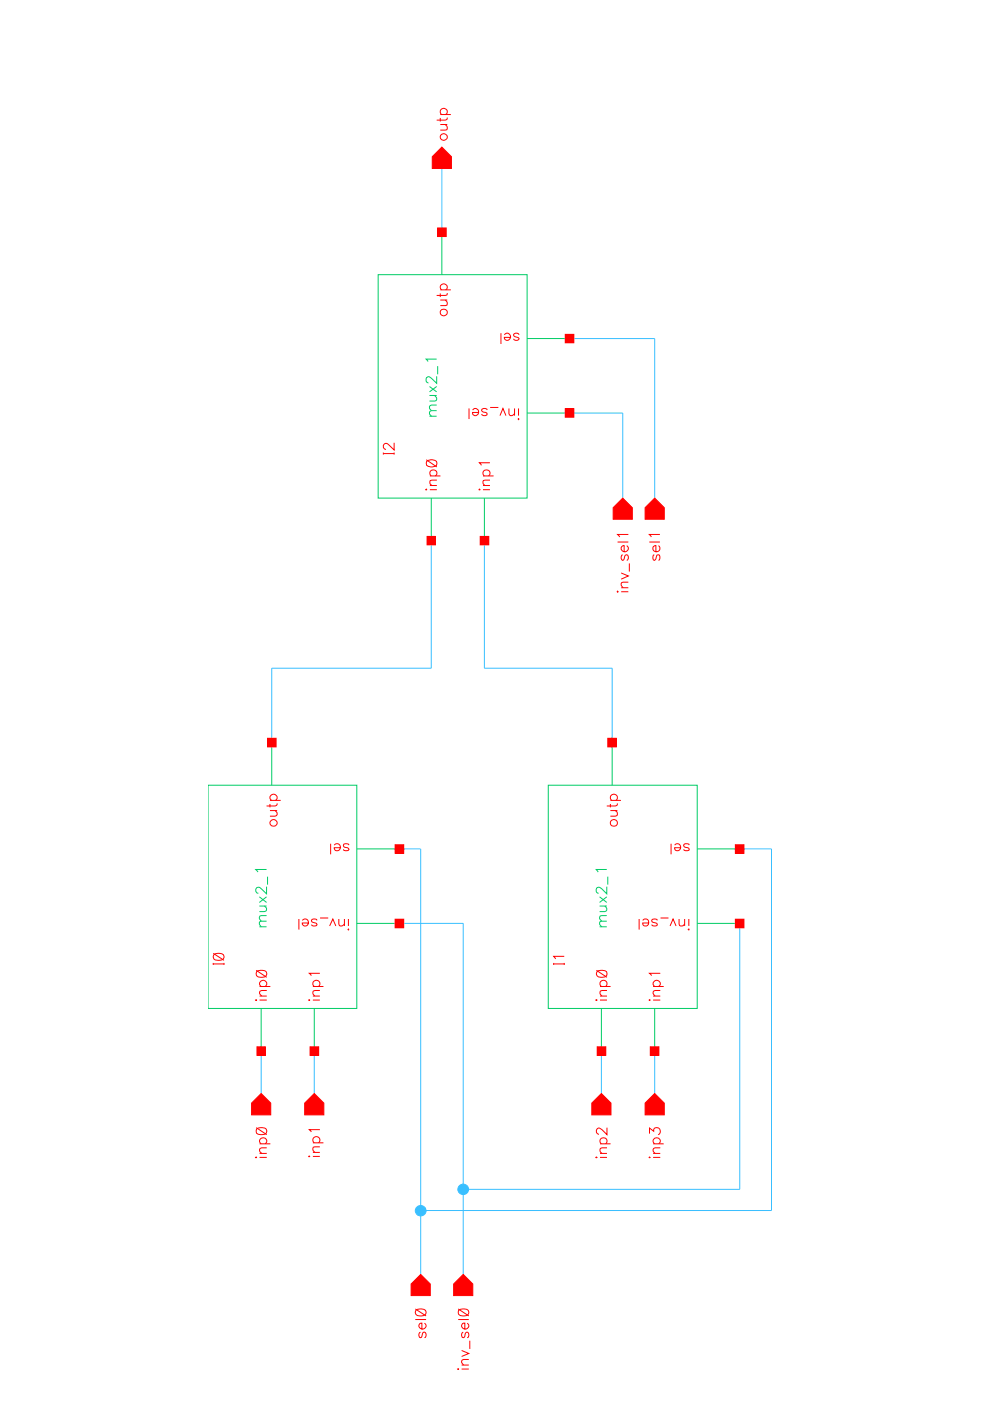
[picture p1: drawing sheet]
<svg xmlns="http://www.w3.org/2000/svg" width="210mm" height="297mm" viewBox="0 0 210 297" stroke-linecap="round" stroke-linejoin="round" font-family="sans-serif">
<g fill="none" stroke="#f00" stroke-width=".21">
<path d="M81.3 96v.4M81.3 96.2h2.3M83.6 93.9v1.5l-1.1-1.1a.68 .68 0 0 0-1-.2l-.2 .3v.5l.2 .3 .3 .1M83.6 96v.4M45.2 204.4h2.3M45.2 204.2v.4M45.2 202.1l2.3 1.5M45.3 202.4a1.85 1.85 0 0 1 2.1 0 .72 .72 0 0 1-.4 1.1 2.02 2.02 0 0 1-1.7-.2l-.1-.3zM47.5 204.2v.4M117.4 204.2v.4M117.4 204.4h2.2M119.6 202.8h-2.2l.4 .5"/>
<path d="M119.6 204.2v.4"/>
</g>
<g fill="none" stroke="#0c6" stroke-width=".21">
<path d="M80.2 58.2h31.6v47.4h-31.6zM93.7 49.2v9M92.6 79.8v1.5l-1.4-1.3a.51 .51 0 0 0-.5-.1 .51 .51 0 0 0-.4 .4l.1 .7 .4 .2M92.6 76.1h-2.3l.5 .6M92.8 77.6v1.8M111.8 71.8h9M91.1 88.3h1.5M91.1 83.8h1.5M91.1 81.9l1.5 1.2M92.2 83.8l.4 .6-.1 .5-1.4 .1M92.6 87.1l-1.4 .1-.1 .5 .4 .6M92.6 85.9l-1.4 .1-.1 .6 .4 .5"/>
<path d="M92.6 81.9l-1.5 1.2M111.8 87.6h9M91.4 105.6v9M102.7 105.6v9M57.6 157.5v9M129.8 157.5v9M44.1 166.5h31.5v47.3h-31.5zM75.6 180h9.1M116.2 166.5h31.6v47.3h-31.6zM147.8 180h9M55 196.5h1.5M55 192.1h1.5"/>
<path d="M55 190.1l1.5 1.2M56 192.1l.5 .5-.1 .6-1.4 .1M56.5 195.3l-1.4 .1-.1 .5 .4 .6M56.5 194.1l-1.4 .1-.1 .6 .4 .5M56.5 188v1.5l-1.1-1a.72 .72 0 0 0-1-.3 .75 .75 0 0 0 0 1.1l.4 .1M56.5 184.3h-2.3l.5 .6M56.5 190.1l-1.5 1.2M56.7 185.9v1.7M75.6 195.8h9.1M127.1 196.5h1.6M127.1 192.1h1.6M127.1 190.1l1.6 1.2"/>
<path d="M128.2 192.1l.5 .5-.2 .6-1.4 .1M128.7 195.3l-1.4 .1-.2 .5 .5 .6M128.7 194.1l-1.4 .1-.2 .6 .5 .5M128.7 188v1.5l-1.1-1a.74 .74 0 0 0-1-.3 .75 .75 0 0 0 0 1.1l.3 .1M128.7 184.3h-2.3l.4 .6M128.7 190.1l-1.6 1.2M128.9 185.9v1.7M147.8 195.8h9M55.4 213.8v9M66.6 213.8v9M127.5 213.8v9M138.8 213.8v9"/>
</g>
<path d="M163.6 256.7h-74.4v13.5" fill="none" stroke="#39bfff" stroke-width=".21"/>
<circle cx="89.2" cy="256.7" r="1.12" fill="#39bfff"/>
<g fill="none" stroke="#39bfff" stroke-width=".21">
<path d="M156.8 252.2h-58.6v20.2"/>
<circle cx="89.2" cy="256.7" r="1.12"/>
</g>
<circle cx="98.2" cy="252.2" r="1.12" fill="#39bfff"/>
<g fill="none" stroke="#39bfff" stroke-width=".21">
<path d="M93.7 33.4v15.8M120.8 71.8h18v36.1M120.8 87.6h11.2v18M91.4 114.6v27.1h-33.8v15.8M102.7 114.6v27.1h27.1v15.8M84.7 180h4.5v76.7M156.8 180h6.8v76.7M84.7 195.8h13.5v56.4M156.8 195.8v56.4M55.4 222.8v11.3M66.6 222.8v11.3M127.5 222.8v11.3"/>
<path d="M138.8 222.8v11.3"/>
<circle cx="98.2" cy="252.2" r="1.12"/>
</g>
<g fill="none" stroke="#f00" stroke-width=".21">
<path d="M93.3 26.4h1.5M93.3 25v.8M93.3 24.3h2.3M93.6 24.3a.73 .73 0 0 1-.1-1.1 .73 .73 0 0 1 1.1 0 .73 .73 0 0 1-.1 1.1M94.4 26.4l.4 .6-.1 .5-1.4 .1M94.8 24.9l-.1 .4-.3 .2h-1.8M93.3 62.2v.8M93.3 63.6h1.5M93.3 61.5h2.3M93.6 61.5a.71 .71 0 0 1-.1-1.1 .71 .71 0 0 1 1.1 0 .71 .71 0 0 1-.1 1.1M94.4 63.6l.4 .6-.1 .5-1.4 .1M94.8 62.1l-.1 .5h-.3h-1.8"/>
<path d="M106.2 70.6v2.3M106.9 71a.72 .72 0 0 1 1.1-.2 .72 .72 0 0 1 0 1.1 .72 .72 0 0 1-1.1-.2v-.2h1.3M110.1 71a.64 .64 0 0 0-.7-.4 .64 .64 0 0 0-.5 .5l.1 .2 .9 .3 .2 .2a.67 .67 0 0 1-1.2 0M90.4 97.5l2.2 1.5M90.5 97.8a1.73 1.73 0 0 1 2 0 .76 .76 0 0 1-.3 1.1 1.78 1.78 0 0 1-1.7-.2zM99.4 86.6v2.2M100.2 86.9a.72 .72 0 0 1 1-.1 .72 .72 0 0 1 .1 1 .72 .72 0 0 1-1 .1l-.1-.5h1.3M103.3 86.9a.64 .64 0 0 0-.6-.3 .64 .64 0 0 0-.6 .4l.3 .4 .8 .2 .1 .2a.67 .67 0 0 1-1.2 0M103.9 98.1h-2.3l.5 .6M103.9 86.4h1.8M106 88.1l.6-1.5 .7 1.5M107.9 86.6l.1 1.4 .5 .1 .6-.4"/>
<path d="M109.1 86.6v1.5M109.9 88.8h.2l-.2 .2zM109.9 86.6v1.5M90.3 103.8l.1-.1 .1 .1zM91.1 103.8h1.5M91.1 102.9h1.5M91.1 100.9h2.3M91.4 100.9a.71 .71 0 0 1-.1-1 .71 .71 0 0 1 1.1 0 .71 .71 0 0 1-.1 1M92.6 101.8l-1.4 .1-.1 .5 .5 .5M101.6 103.7l.2 .1-.2 .1zM102.4 103.8h1.5M102.4 102.9h1.5"/>
<path d="M102.4 100.9h2.2M102.7 100.9a.72 .72 0 0 1-.1-1 .72 .72 0 0 1 1.1 0 .72 .72 0 0 1-.1 1M103.9 101.8l-1.4 .1-.1 .5 .4 .5M130.9 114.9h2.3M132 117.6a.67 .67 0 0 0 0 1.2l.2-.1a1.09 1.09 0 0 1 .6-1.1h.1a.67 .67 0 0 1 0 1.2M132.9 115.7a.72 .72 0 0 1 .2 1.1 .72 .72 0 0 1-1.1 0 .72 .72 0 0 1 .1-1.1h.2v1.3M133.2 113.3h-2.3l.5 .6M133.4 119.5v1.7M137.7 114.9h2.2M138.7 117.6a.71 .71 0 0 0 0 1.2 1.25 1.25 0 0 0 .6-1.1l.3-.1a.71 .71 0 0 1 0 1.2M139.6 115.7a.72 .72 0 0 1 .2 1.1 .72 .72 0 0 1-1.1 0 .72 .72 0 0 1 .2-1.1h.2v1.3M139.9 113.3h-2.2l.4 .6"/>
<path d="M130.9 125.3l.2 .2-.2 .1zM131.7 121.5l1.5 .6-1.5 .7M131.7 125.5h1.5M131.7 124.6h1.5M133.2 123.4l-1.4 .1-.1 .6 .4 .5M57.2 171.9h1.6M57.2 169.7h2.3M57.2 170.5v.7M57.6 169.7a.73 .73 0 0 1-.1-1.1 .73 .73 0 0 1 1 0 .73 .73 0 0 1-.1 1.1M58.3 171.9l.5 .5-.2 .5-1.4 .1M58.8 170.3l-.2 .5-.3 .1h-1.8M70.1 178.9v2.2"/>
<path d="M70.9 179.2a.72 .72 0 0 1 1-.2 .72 .72 0 0 1 0 1.1 .72 .72 0 0 1-1-.2v-.2h1.3M74 179.2a.71 .71 0 0 0-1.2 0l.1 .3 .8 .2 .3 .4a.71 .71 0 0 1-1.2 0M129.4 171.9h1.5M129.4 170.5v.7M129.4 169.7h2.3M129.7 169.7a.73 .73 0 0 1-.1-1.1 .73 .73 0 0 1 1.1 0 .73 .73 0 0 1-.1 1.1M130.5 171.9l.4 .5-.1 .5-1.4 .1M130.9 170.3l-.1 .5-.3 .1h-1.8M142.3 178.9v2.2M143 179.2a.72 .72 0 0 1 1.1-.1 .72 .72 0 0 1 0 1 .72 .72 0 0 1-1 .1l-.1-.5h1.3M146.1 179.2a.65 .65 0 0 0-.6-.3 .65 .65 0 0 0-.6 .4l.4 .3 .8 .3v.2a.71 .71 0 0 1-1.2 0M63.4 194.8v2.3"/>
<path d="M64.1 195.1a.72 .72 0 0 1 1.1-.1 .72 .72 0 0 1 0 1.1 .72 .72 0 0 1-1.1-.2v-.2h1.3M67.2 195.1a.65 .65 0 0 0-.6-.3 .65 .65 0 0 0-.6 .5l.2 .2 .9 .3 .1 .2a.71 .71 0 0 1-1.2 0M67.9 194.6h1.7M69.9 196.3l.7-1.5 .6 1.5M71.8 194.8l.2 1.4 .5 .1 .5-.4M73 194.8v1.5M73.9 197l.1 .1-.1 .1zM73.9 194.8v1.5M135.5 194.8v2.3M136.3 195.1a.72 .72 0 0 1 1-.1 .72 .72 0 0 1 .1 1.1 .72 .72 0 0 1-1 0l-.1-.4h1.2M139.4 195.1a.66 .66 0 0 0-.7-.3 .66 .66 0 0 0-.5 .5l.1 .2a1.09 1.09 0 0 1 1.1 .5 .71 .71 0 0 1-1.2 0M140 194.6h1.7"/>
<path d="M142.1 196.3l.6-1.5 .6 1.5M144 194.8l.1 1.4 .6 .1 .5-.4M145.2 194.8v1.5M145.9 197.1l.2-.1v.1zM146.1 194.8v1.5M54.2 212h.2l-.1 .2zM54.3 205.7l2.3 1.5M54.4 206a1.85 1.85 0 0 1 2 0 .74 .74 0 0 1-.3 1.1 1.92 1.92 0 0 1-1.7-.2zM55 212h1.6M55 211.2h1.6M55 209.2h2.3M55.4 209.2a.73 .73 0 0 1-.1-1.1 .73 .73 0 0 1 1 0 .73 .73 0 0 1-.1 1.1"/>
<path d="M56.6 210l-1.4 .1-.2 .5 .5 .6M65.4 212h.3l-.1 .2zM66.3 212h1.5M66.3 211.2h1.5M66.3 209.2h2.3M66.6 209.2a.73 .73 0 0 1-.1-1.1 .73 .73 0 0 1 1.1 0 .73 .73 0 0 1-.1 1.1M67.8 210l-1.4 .1-.1 .5 .5 .6M67.8 206.4h-2.2l.4 .5M126.3 212h.3l-.2 .2zM126.4 205.7l2.3 1.5M126.6 206a1.85 1.85 0 0 1 2 0 .8 .8 0 0 1-.3 1.1 1.85 1.85 0 0 1-1.7-.2l-.2-.3zM127.2 212h1.5"/>
<path d="M127.2 211.2h1.5M127.2 209.2h2.3M127.5 209.2a.73 .73 0 0 1-.1-1.1 .73 .73 0 0 1 1.1 0 .73 .73 0 0 1-.1 1.1M128.7 210l-1.4 .1-.1 .5 .4 .6M137.6 212h.2l-.1 .2zM138.5 212h1.5M138.5 211.2h1.5M138.5 209.2h2.2M138.8 209.2a.73 .73 0 0 1-.1-1.1 .73 .73 0 0 1 1.1 0 .73 .73 0 0 1-.1 1.1M140 210l-1.4 .1-.1 .5 .4 .6M140 206.4h-2.3l.4 .5M54.3 239.1l2.3 1.5"/>
<path d="M54.4 239.4a1.85 1.85 0 0 1 2 0 .74 .74 0 0 1-.3 1.1 2.09 2.09 0 0 1-1.7-.2zM67.8 239.5h-2.2l.4 .5M128.7 239.1v1.5l-1.4-1.3a.51 .51 0 0 0-.5-.1 .51 .51 0 0 0-.4 .4l.2 .7 .4 .2M54.2 245.4h.2l-.1 .1zM55 245.4h1.6M55 244.5h1.6M55 242.5h2.3M55.4 242.5a.71 .71 0 0 1-.1-1 .71 .71 0 0 1 1 0 .71 .71 0 0 1-.1 1M56.6 243.4l-1.4 .1-.2 .5 .5 .5M65.4 245.2h.3l-.1 .1zM66.3 245.2h1.5M66.3 244.3h1.5"/>
<path d="M66.3 242.3h2.3M66.6 242.3a.73 .73 0 0 1-.1-1.1 .73 .73 0 0 1 1.1 0 .73 .73 0 0 1-.1 1.1M67.8 243.1l-1.4 .1-.1 .6 .5 .5M126.3 245.4h.3l-.2 .1zM127.2 245.4h1.5M127.2 244.5h1.5M127.2 242.5h2.3M127.5 242.5a.72 .72 0 0 1-.1-1 .72 .72 0 0 1 1.1 0 .72 .72 0 0 1-.1 1M128.7 243.4l-1.4 .1-.1 .5 .4 .5M137.6 245.4h.2l-.1 .1zM137.7 240.4v-1.2l.9 .6a.74 .74 0 0 1 1-.7 .74 .74 0 0 1 .3 1.3l-.4 .2M138.5 245.4h1.5"/>
<path d="M138.5 244.5h1.5M138.5 242.5h2.2M138.8 242.5a.71 .71 0 0 1-.1-1 .71 .71 0 0 1 1.1 0 .71 .71 0 0 1-.1 1M140 243.4l-1.4 .1-.1 .5 .4 .5M88.1 279.8h2.2M88.1 277.5l2.2 1.5M88.2 277.8a1.85 1.85 0 0 1 2 0 .72 .72 0 0 1-.3 1.1 1.85 1.85 0 0 1-1.7-.2l-.1-.3zM97.2 279.8h2.2M97.2 277.5l2.2 1.5M97.2 277.8a1.85 1.85 0 0 1 2.1 0 .74 .74 0 0 1-.3 1.1 1.92 1.92 0 0 1-1.8-.2zM89.2 282.4a.67 .67 0 0 0 0 1.2l.2-.1 .3-.9 .3-.2a.67 .67 0 0 1 0 1.2M90 280.5a.72 .72 0 0 1 .1 1 .72 .72 0 0 1-1 .1 .72 .72 0 0 1-.1-1l.5-.1v1.3"/>
<path d="M97 290.3h.2v.1zM97.9 286.3l1.5 .7-1.5 .6M97.9 290.3h1.5M97.9 289.4h1.5M98.2 282.4a.67 .67 0 0 0 0 1.2l.4-.3 .2-.7 .3-.2a.67 .67 0 0 1 0 1.2M99.1 280.5a.72 .72 0 0 1 .1 1.1 .72 .72 0 0 1-1 0 .72 .72 0 0 1-.1-1l.5-.1v1.3M99.4 288.2l-1.4 .2-.1 .5 .4 .5M99.6 284.3v1.7"/>
<circle cx="94" cy="29" r=".72"/>
<circle cx="94.1" cy="66.2" r=".73"/>
<circle cx="58" cy="174.5" r=".75"/>
<circle cx="130.1" cy="174.5" r=".75"/>
</g>
<path d="M136.8 233.9l2-2.1 2 2.1v2.5h-4z" fill="#f00"/>
<path d="M136.8 233.9l2-2.1 2 2.1v2.5h-4z" fill="none" stroke="#f00" stroke-width=".21"/>
<path d="M138.8 105.6l2 2v2.5h-4v-2.5z" fill="#f00"/>
<path d="M138.8 105.6l2 2v2.5h-4v-2.5z" fill="none" stroke="#f00" stroke-width=".21"/>
<path d="M132 105.6l2.1 2v2.5h-4.1v-2.5z" fill="#f00"/>
<path d="M132 105.6l2.1 2v2.5h-4.1v-2.5z" fill="none" stroke="#f00" stroke-width=".21"/>
<path d="M127.5 231.8l2 2.1v2.5h-4v-2.5z" fill="#f00"/>
<path d="M127.5 231.8l2 2.1v2.5h-4v-2.5z" fill="none" stroke="#f00" stroke-width=".21"/>
<path d="M126.6 221.9h1.8v1.9h-1.8z" fill="#f00"/>
<path d="M126.6 221.9h1.8v1.9h-1.8z" fill="none" stroke="#f00" stroke-width=".21"/>
<path d="M137.9 221.9h1.8v1.9h-1.8z" fill="#f00"/>
<path d="M137.9 221.9h1.8v1.9h-1.8z" fill="none" stroke="#f00" stroke-width=".21"/>
<path d="M155.9 194.9h1.8v1.8h-1.8z" fill="#f00"/>
<path d="M155.9 194.9h1.8v1.8h-1.8z" fill="none" stroke="#f00" stroke-width=".21"/>
<path d="M155.9 179.1h1.8v1.8h-1.8z" fill="#f00"/>
<path d="M155.9 179.1h1.8v1.8h-1.8z" fill="none" stroke="#f00" stroke-width=".21"/>
<path d="M128.9 156.5h1.8v1.9h-1.8z" fill="#f00"/>
<path d="M128.9 156.5h1.8v1.9h-1.8z" fill="none" stroke="#f00" stroke-width=".21"/>
<path d="M98.2 270.2l2 2v2.5h-4v-2.5z" fill="#f00"/>
<path d="M98.2 270.2l2 2v2.5h-4v-2.5z" fill="none" stroke="#f00" stroke-width=".21"/>
<path d="M93.7 31.2l2 2v2.5h-4v-2.5z" fill="#f00"/>
<path d="M93.7 31.2l2 2v2.5h-4v-2.5z" fill="none" stroke="#f00" stroke-width=".21"/>
<path d="M89.2 270.2l2 2v2.5h-4v-2.5z" fill="#f00"/>
<path d="M89.2 270.2l2 2v2.5h-4v-2.5z" fill="none" stroke="#f00" stroke-width=".21"/>
<path d="M90.6 113.7h1.7v1.8h-1.7z" fill="#f00"/>
<path d="M90.6 113.7h1.7v1.8h-1.7z" fill="none" stroke="#f00" stroke-width=".21"/>
<path d="M101.8 113.7h1.8v1.8h-1.8z" fill="#f00"/>
<path d="M101.8 113.7h1.8v1.8h-1.8z" fill="none" stroke="#f00" stroke-width=".21"/>
<path d="M119.8 86.6h1.9v1.9h-1.9z" fill="#f00"/>
<path d="M119.8 86.6h1.9v1.9h-1.9z" fill="none" stroke="#f00" stroke-width=".21"/>
<path d="M119.8 70.9h1.9v1.8h-1.9z" fill="#f00"/>
<path d="M119.8 70.9h1.9v1.8h-1.9z" fill="none" stroke="#f00" stroke-width=".21"/>
<path d="M92.8 48.3h1.8v1.9h-1.8z" fill="#f00"/>
<path d="M92.8 48.3h1.8v1.9h-1.8z" fill="none" stroke="#f00" stroke-width=".21"/>
<path d="M64.6 233.9l2-2.1 2.1 2.1v2.5h-4.1z" fill="#f00"/>
<path d="M64.6 233.9l2-2.1 2.1 2.1v2.5h-4.1z" fill="none" stroke="#f00" stroke-width=".21"/>
<path d="M53.3 233.9l2.1-2.1 2 2.1v2.5h-4.1z" fill="#f00"/>
<path d="M53.3 233.9l2.1-2.1 2 2.1v2.5h-4.1z" fill="none" stroke="#f00" stroke-width=".21"/>
<path d="M54.5 221.9h1.8v1.9h-1.8z" fill="#f00"/>
<path d="M54.5 221.9h1.8v1.9h-1.8z" fill="none" stroke="#f00" stroke-width=".21"/>
<path d="M65.7 221.9h1.9v1.9h-1.9z" fill="#f00"/>
<path d="M65.7 221.9h1.9v1.9h-1.9z" fill="none" stroke="#f00" stroke-width=".21"/>
<path d="M83.8 194.9h1.8v1.8h-1.8z" fill="#f00"/>
<path d="M83.8 194.9h1.8v1.8h-1.8z" fill="none" stroke="#f00" stroke-width=".21"/>
<path d="M83.8 179.1h1.8v1.8h-1.8z" fill="#f00"/>
<path d="M83.8 179.1h1.8v1.8h-1.8z" fill="none" stroke="#f00" stroke-width=".21"/>
<path d="M56.7 156.5h1.8v1.9h-1.8z" fill="#f00"/>
<path d="M56.7 156.5h1.8v1.9h-1.8z" fill="none" stroke="#f00" stroke-width=".21"/>
</svg>
